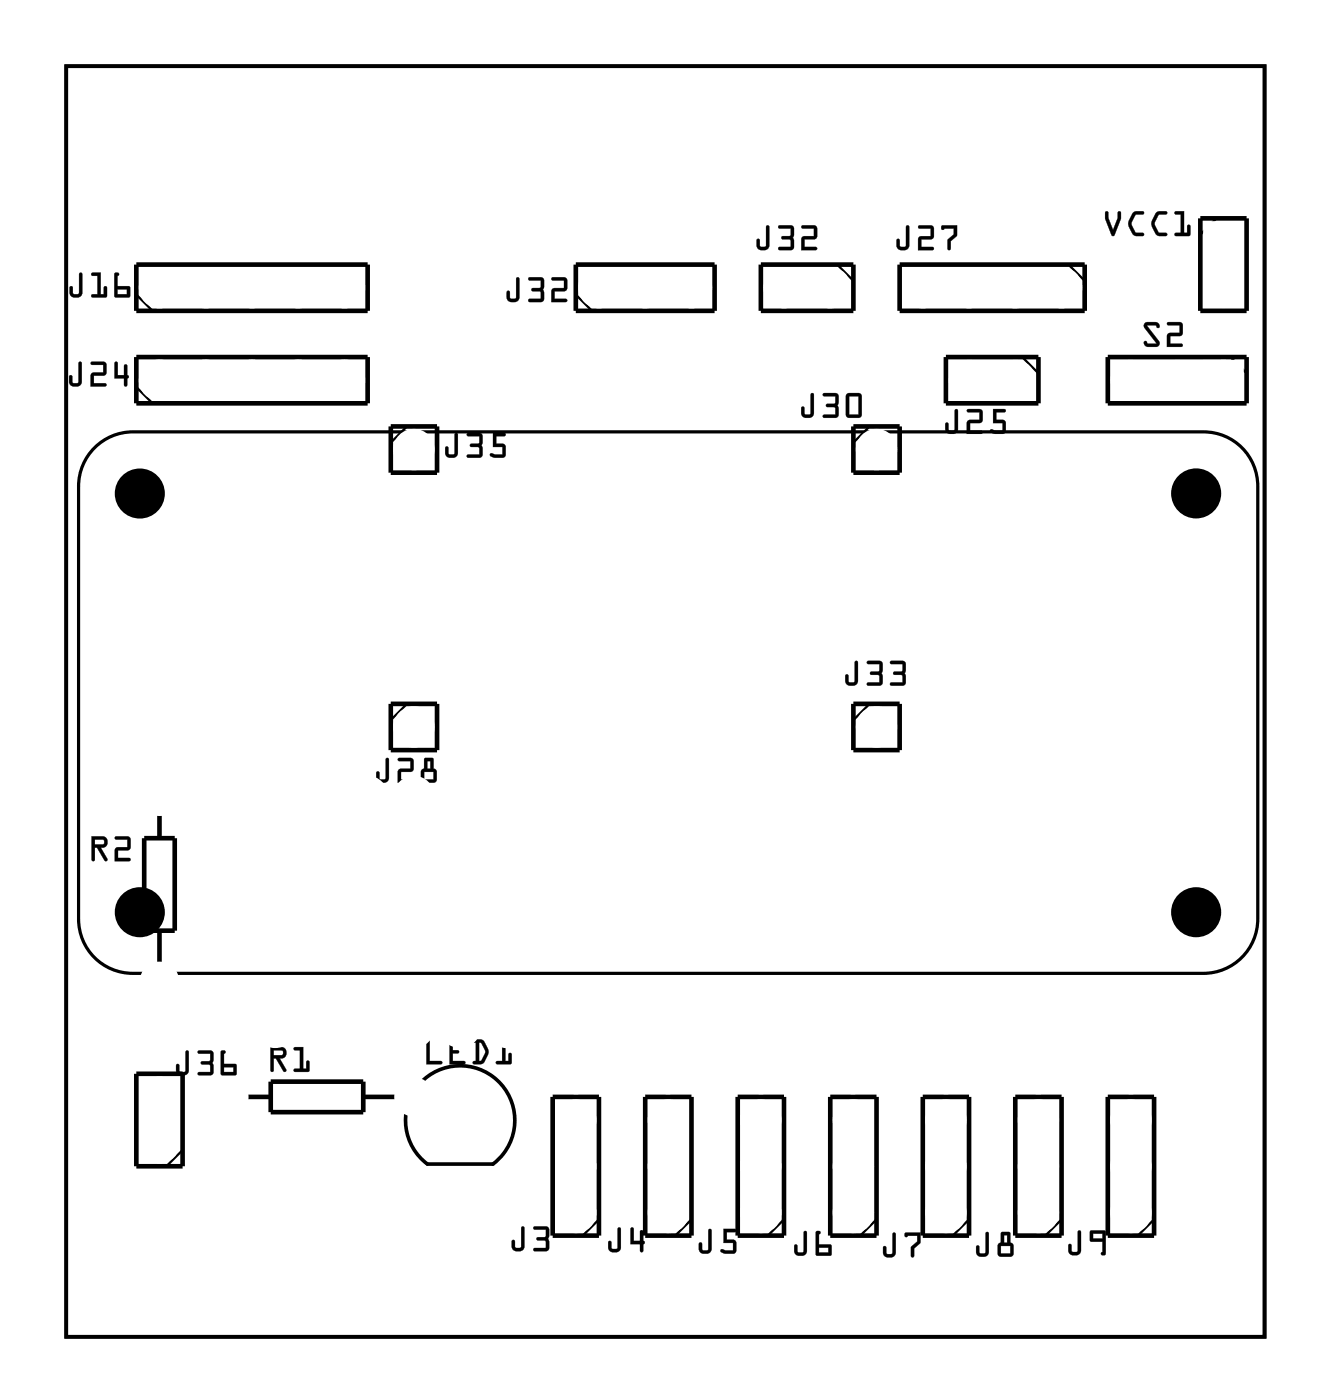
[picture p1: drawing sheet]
<svg xmlns="http://www.w3.org/2000/svg" width="73mm" height="77mm" viewBox="0 0 73 77" stroke-linecap="round" stroke-linejoin="round" font-family="sans-serif">
<path d="M3.6 3.6h65.8v69.8h-65.8zM23.5 63.9a3 3 0 0 1-.4-4.4 3 3 0 0 1 4.4 0 3 3 0 0 1-.4 4.4h-3.6" fill="none" stroke="#000" stroke-width=".2"/>
<g fill="#000">
<path d="M3.6 3.6h65.8v69.8h-65.8zM3.6 3.6v69.8h65.8v-69.8z"/>
<path d="M4.4 15l.1 .1v1a.37 .37 0 0 1-.3 .3 .37 .37 0 0 1-.4-.3v-.3a.1 .1 0 0 1 .1-.1 .1 .1 0 0 1 .1 .1v.3h.3zM4.4 15l-.1 1.1h-.3l-.1-.4-.1 .1v.3a.35 .35 0 0 0 .4 .2 .35 .35 0 0 0 .3-.2v-1zM5 15h.5v1.2h.2v-.4a.1 .1 0 0 1 .1-.1 .1 .1 0 0 1 .1 .1v.5h-.8a.1 .1 0 0 1-.1 0 .1 .1 0 0 1 .1-.1h.3v-1h-.3zM5 15l.1 .1h.3v1.1h-.3l-.1 .1h.8v-.6l-.1 .1v.4h-.2v-1.2zM6.3 15h.2a.09 .09 0 0 1 0 .1 .09 .09 0 0 1 0 .1v.5l.6 .1v.5h-.8zM6.3 15v1.3h.8v-.5l-.7-.1v-.6h.1zM6.5 15.9v.3h.5v-.3zM6.4 15.9h.6v.3h-.6z"/>
<path d="M4.4 15l.1 .1v1a.36 .36 0 0 1-.3 .2 .36 .36 0 0 1-.4-.2v-.3l.1-.1 .1 .1v.3h.3zM5 15h.5v1.2h.2v-.4l.1-.1v.6h-.8l.1-.1h.3v-1l-.3-.1zM6.3 15h.2v.2v.5l.6 .1v.5h-.8zM6.5 15.9v.3h.5v-.3z"/>
<path d="M28.4 15.3h.1v1a.37 .37 0 0 1-.3 .3 .37 .37 0 0 1-.4-.3v-.2a.1 .1 0 0 1 .1-.1 .1 .1 0 0 1 .1 .1v.3h.3zM28.4 15.3l-.1 1.1h-.3l-.1-.4h-.1v.3a.35 .35 0 0 0 .4 .3 .35 .35 0 0 0 .3-.3v-1zM29 15.3l.7-.1 .2 .2-.1 .5 .1 .6-.2 .1h-.6a.1 .1 0 0 1-.1-.1 .1 .1 0 0 1 .1-.1h.6v-.4h-.4a.1 .1 0 0 1-.1-.1 .1 .1 0 0 1 .1-.1h.4v-.4h-.6zM29 15.3l.1 .1h.6v.4h-.5v.1v.1h.5v.4h-.6l-.1 .1 .8 .1 .1-.2-.1-.5 .1-.6-.2-.1zM30.3 15.3l.7-.1 .1 .1v.7h-.7v.4h.7a.1 .1 0 0 1 .1 .1 .1 .1 0 0 1-.1 .1h-.8v-.7l.7-.1v-.4h-.7zM30.3 15.3v.1h.7v.4l-.7 .1v.7h.8v-.2h-.7v-.4l.7-.1v-.6l-.1-.1z"/>
<path d="M28.4 15.3h.1v1a.36 .36 0 0 1-.3 .3 .36 .36 0 0 1-.4-.3v-.3h.1h.1v.4h.3zM29 15.3l.7-.1 .2 .1-.1 .6 .1 .5-.1 .2-.8-.1 .1-.1h.6v-.4h-.5v-.1v-.1h.5v-.4h-.6zM30.3 15.3l.7-.1 .1 .1v.6l-.7 .1v.4h.7v.2h-.8v-.7l.7-.1v-.4h-.7z"/>
<path d="M42.1 12.4l.1 .1v1a.37 .37 0 0 1-.3 .3 .37 .37 0 0 1-.4-.3v-.3a.1 .1 0 0 1 .1-.1 .1 .1 0 0 1 .1 .1l.1 .3h.2zM42.1 12.4v1.1h-.4l-.1-.4v.1v.3a.35 .35 0 0 0 .3 .2 .35 .35 0 0 0 .3-.2v-1zM42.7 12.4h.7l.2 .2-.1 .5 .1 .5-.2 .1h-.6a.1 .1 0 0 1-.1 0 .1 .1 0 0 1 .1-.1h.6v-.4h-.4a.1 .1 0 0 1-.1-.1 .1 .1 0 0 1 .1-.1l.4-.1v-.3h-.6zM42.8 12.4v.1h.6v.5h-.4l-.1 .1h.1l.4 .1v.4h-.6l-.1 .1h.8l.1-.1-.1-.5 .1-.6-.2-.1zM44 12.4h.7l.2 .1-.1 .6h-.6v.5h.6a.1 .1 0 0 1 .1 .1 .1 .1 0 0 1-.1 0h-.8v-.7h.7v-.4h-.7zM44 12.4l.1 .1h.6v.5h-.6l-.1 .7h.8v-.1h-.6v-.5h.6v-.6l-.1-.1z"/>
<path d="M42.1 12.4l.1 .1v1a.36 .36 0 0 1-.3 .3 .36 .36 0 0 1-.4-.3v-.3l.1-.1 .1 .1v.3h.4zM42.8 12.4h.6l.2 .1-.1 .6 .1 .5-.1 .1h-.8l.1-.1h.6v-.4l-.4-.1h-.1l.1-.1 .4-.1v-.3l-.6-.1zM44 12.4h.7l.2 .1-.1 .6h-.6v.5h.6v.1h-.8v-.7h.7v-.4l-.7-.1z"/>
<path d="M49.8 12.4l.1 .1v1a.37 .37 0 0 1-.3 .3 .37 .37 0 0 1-.4-.3v-.3a.1 .1 0 0 1 .1-.1 .1 .1 0 0 1 .1 .1v.3h.3zM49.8 12.4l-.1 1.1h-.3l-.1-.4-.1 .1v.3a.35 .35 0 0 0 .4 .2 .35 .35 0 0 0 .3-.2v-1zM50.4 12.4h.7l.2 .1-.1 .6h-.6v.5h.6a.1 .1 0 0 1 .1 .1 .1 .1 0 0 1-.1 .1h-.8l.1-.8h.6v-.4h-.6zM50.4 12.4l.1 .1h.6v.5h-.6l-.1 .7h.8v-.1h-.6v-.5h.6l.1-.6-.2-.1zM51.7 12.4h.9l-.1 .6-.3 .2v.5a.1 .1 0 0 1-.1 .1 .1 .1 0 0 1-.1-.1v-.5l.4-.3v-.3h-.5h-.2zM51.7 12.4v.2l.7-.1v.4l-.4 .3v.5h.1l.1-.5 .3-.3v-.5z"/>
<path d="M49.8 12.4l.1 .1v1a.36 .36 0 0 1-.3 .3 .36 .36 0 0 1-.4-.3v-.3l.1-.1 .1 .1v.3h.3zM50.4 12.4h.7l.2 .1-.1 .6h-.6v.5h.6v.1h-.8l.1-.7h.6v-.4l-.6-.1zM51.7 12.4h.8v.5l-.3 .3-.1 .5h-.1v-.5l.4-.3v-.3h-.7z"/>
<path d="M60.7 11.6l.2 .1v.3l.2 .6 .3-.6v-.3a.1 .1 0 0 1 .1-.1 .1 .1 0 0 1 .1 .1v.3l-.5 1-.4-1zM60.7 11.6v.4l.3 .9h.2l.3-.9v-.3h-.1v.3l-.3 .7-.3-.7v-.3zM62.2 11.7l.5-.1a.1 .1 0 0 1 .1 .1 .1 .1 0 0 1-.1 .1h-.3l-.3 .5 .3 .5h.3a.1 .1 0 0 1 .1 .1 .1 .1 0 0 1-.1 .1l-.4-.1-.3-.4-.1-.3zM62.2 11.7l-.2 .4a.83 .83 0 0 0 .3 .8l.4 .1 .1-.1v-.1h-.4l-.3-.4v-.2l.3-.4h.4v-.1v-.1h-.4zM63.5 11.7l.5-.1a.1 .1 0 0 1 .1 .1 .1 .1 0 0 1-.1 .1h-.4l-.2 .5 .2 .5h.4a.1 .1 0 0 1 .1 .1 .1 .1 0 0 1-.1 .1l-.5-.1-.2-.4-.1-.3zM63.5 11.7l-.2 .4a.83 .83 0 0 0 .3 .8l.4 .1 .1-.1-.1-.1h-.4l-.2-.4v-.2l.2-.4h.4l.1-.1-.1-.1h-.3zM64.5 11.6h.5v1.2h.2v-.4a.1 .1 0 0 1 .1-.1 .1 .1 0 0 1 .1 .1l-.1 .5-.7 .1a.1 .1 0 0 1-.1-.1 .1 .1 0 0 1 .1-.1h.2v-1h-.3zM64.5 11.6v.2h.3v1h-.3v.1l.8 .1v-.6h-.1v.4h-.2v-1.2z"/>
<path d="M60.7 11.6l.1 .1 .1 .3 .2 .6 .3-.6v-.3h.1v.3l-.3 1-.2-.1-.3-.9zM62.2 11.7l.2-.1 .4 .1v.1h-.4l-.3 .5 .3 .5h.4v.1l-.1 .1a.6 .6 0 0 1-.7-.6v-.3zM63.5 11.7l.2-.1 .4 .1-.1 .1h-.4l-.2 .5 .2 .5h.4l.1 .1-.1 .1a.6 .6 0 0 1-.8-.6l.1-.3zM64.5 11.6h.5v1.2h.2v-.4h.1v.6l-.8-.1v-.1h.3v-1h-.3z"/>
<path d="M62.9 17.7h.6l.2 .2a.13 .13 0 0 1-.2 .1 .13 .13 0 0 1-.1-.1h-.4l.6 .8a.21 .21 0 0 1 .1 .2 .21 .21 0 0 1-.2 .2l-.6-.1-.1-.2a.13 .13 0 0 1 .1-.1 .13 .13 0 0 1 .1 .2h.5l-.7-.9zM62.9 17.8l-.1 .2 .7 .9h-.5l-.1-.2-.1 .2 .2 .1h.5l.2-.2-.7-.9h.4l.2 .1v-.2l-.2-.1zM64.1 17.7h.7l.1 .1v.6l-.7 .1v.4h.7a.1 .1 0 0 1 .1 .1 .1 .1 0 0 1-.1 .1h-.8v-.8h.7v-.4h-.7zM64.1 17.7v.2h.7v.4h-.7v.8l.8-.1v-.1h-.7v-.4l.7-.1v-.6l-.1-.1z"/>
<path d="M62.9 17.8l.5-.1 .3 .1-.1 .2-.1-.1h-.5l.7 .9-.2 .2-.5 .1-.2-.2 .1-.2 .1 .2h.5l-.7-.9zM64.1 17.7h.7l.1 .1v.6l-.7 .1v.4h.7v.1l-.8 .1v-.8h.7v-.4h-.7z"/>
<path d="M4.3 19.9l.2 .1v1a.37 .37 0 0 1-.4 .2 .37 .37 0 0 1-.3-.2v-.3a.1 .1 0 0 1 .1-.1 .1 .1 0 0 1 .1 .1v.3h.3zM4.3 19.9v1.1h-.3l-.1-.4-.1 .1v.3a.35 .35 0 0 0 .3 .2 .35 .35 0 0 0 .4-.2v-1zM5 19.9h.7l.1 .1v.6h-.6v.5l.6-.1a.1 .1 0 0 1 .1 .1 .1 .1 0 0 1-.1 .1h-.8v-.7h.7v-.5h-.7zM5 19.9v.1h.7v.5h-.7v.7h.8v-.1h-.7v-.5h.7v-.6l-.1-.1zM6.3 19.9h.2v.7h.3v-.5a.1 .1 0 0 1 .1-.1 .1 .1 0 0 1 .1 .1v.5a.09 .09 0 0 1 .1 .1 .09 .09 0 0 1-.1 .1v.3a.1 .1 0 0 1-.1 .1 .1 .1 0 0 1-.1-.1v-.3h-.5zM6.3 19.9v.9h.5v.4h.1l.1-.4 .1-.1-.1-.1v-.5h-.2v.5h-.3v-.7z"/>
<path d="M4.3 19.9l.2 .1v1a.36 .36 0 0 1-.4 .2 .36 .36 0 0 1-.3-.2v-.3l.1-.1 .1 .1v.3h.3zM5 19.9h.7l.1 .1v.6h-.6v.5h.6v.1h-.8v-.7h.7v-.5h-.7zM6.3 19.9h.2v.7h.3v-.5h.2v.5l.1 .1-.1 .1-.1 .4h-.1v-.4h-.5z"/>
<path d="M25 23.8l.1 .1v1a.37 .37 0 0 1-.3 .3 .37 .37 0 0 1-.4-.3v-.3a.1 .1 0 0 1 .1-.1 .1 .1 0 0 1 .1 .1l.1 .3h.2zM25 23.8v1.1l-.4 .1-.1-.5v.1v.3a.35 .35 0 0 0 .3 .2 .35 .35 0 0 0 .3-.2v-1zM25.6 23.8h.7l.2 .2-.1 .5 .1 .5-.2 .2h-.6a.1 .1 0 0 1-.1-.1 .1 .1 0 0 1 .1-.1h.6v-.4h-.4a.1 .1 0 0 1-.1-.1 .1 .1 0 0 1 .1-.1l.4-.1v-.3h-.6zM25.7 23.8v.1l.6 .1v.4h-.4l-.1 .1h.1l.4 .1v.4h-.6l-.1 .1h.8l.1-.1-.1-.5 .1-.6-.2-.1zM27.1 23.8h.6a.1 .1 0 0 1 .1 .1 .1 .1 0 0 1-.1 .1h-.5v.4h.5l.1 .6-.2 .2-.7-.1a.1 .1 0 0 1 0-.2 .1 .1 0 0 1 .1 0l.6 .1v-.4h-.5zM27.1 23.8v.8l.5-.1v.5l-.6-.1-.1 .1 .3 .1h.5l.1-.1-.1-.5v-.1h-.5v-.4l.5-.1 .1-.1z"/>
<path d="M25 23.8l.1 .1v1a.36 .36 0 0 1-.3 .3 .36 .36 0 0 1-.4-.3v-.3l.1-.1 .1 .1v.3h.4zM25.7 23.8h.6l.2 .1-.1 .6 .1 .5-.1 .1h-.8l.1-.1h.6v-.4l-.4-.1h-.1l.1-.1 .4-.1v-.3h-.6zM27.1 23.8h.6l.1 .1-.1 .1h-.5v.4h.5l.1 .1v.5l-.2 .1h-.4a.15 .15 0 0 1-.2 0 .15 .15 0 0 1 0-.2l.6 .1v-.4h-.5z"/>
<path d="M44.5 21.6l.2 .1v1a.37 .37 0 0 1-.4 .3 .37 .37 0 0 1-.3-.3v-.3a.1 .1 0 0 1 .1-.1 .1 .1 0 0 1 .1 .1v.3h.3zM44.5 21.6v1.1l-.3 .1-.1-.5-.1 .1v.3a.35 .35 0 0 0 .3 .3 .35 .35 0 0 0 .4-.3v-1zM45.2 21.6h.7l.2 .2-.1 .5v.5l-.1 .2h-.6a.1 .1 0 0 1-.1-.1 .1 .1 0 0 1 .1-.1h.6l-.1-.4h-.4a.1 .1 0 0 1-.1-.1 .1 .1 0 0 1 .1-.1h.4l.1-.4h-.7zM45.2 21.6v.2h.7l-.1 .4h-.4v.1l.4 .1 .1 .4h-.6l-.1 .1h.7l.1-.1v-.5v-.6l-.1-.1zM46.5 21.6h.6l.2 .1v1.1l-.1 .1-.6 .1-.2-.2zM46.5 21.7v1.1l.1 .1h.6l.1-.1v-1.1l-.2-.1zM46.6 21.8v1h.5v-1zM46.6 21.8h.5v1h-.5z"/>
<path d="M44.5 21.6l.2 .1v1a.36 .36 0 0 1-.4 .3 .36 .36 0 0 1-.3-.3v-.3l.1-.1 .1 .1v.4l.3-.1zM45.2 21.6h.7l.1 .1v.6v.5l-.1 .1h-.7l.1-.1h.6l-.1-.4h-.4l-.1-.1 .1-.1h.4l.1-.4h-.7zM46.5 21.6h.6l.2 .1v1.1l-.1 .1-.6 .1-.1-.2zM46.6 21.8v1h.5v-1z"/>
<path d="M46.9 36.3l.2 .1v1a.37 .37 0 0 1-.3 .3 .37 .37 0 0 1-.4-.3v-.3a.1 .1 0 0 1 .1-.1 .1 .1 0 0 1 .1 .1v.4h.3zM47 36.3l-.1 1.1-.3 .1-.1-.4h-.1v.3a.35 .35 0 0 0 .4 .3 .35 .35 0 0 0 .3-.3v-1zM47.6 36.3h.7l.2 .2-.1 .5 .1 .6-.2 .1h-.6a.1 .1 0 0 1-.1-.1 .1 .1 0 0 1 .1-.1h.6v-.4h-.4a.1 .1 0 0 1-.1-.1 .1 .1 0 0 1 .1-.1h.4v-.4h-.7zM47.6 36.3l.1 .2h.6v.4h-.5v.1v.1h.5v.4h-.6l-.1 .1h.7l.2-.1-.1-.5v-.6l-.1-.1zM48.9 36.3h.7l.1 .2v.5v.6l-.1 .1h-.6a.1 .1 0 0 1-.1-.1 .1 .1 0 0 1 .1-.1h.6l-.1-.4h-.4a.1 .1 0 0 1-.1-.1 .1 .1 0 0 1 .1-.1h.4l.1-.4h-.7zM48.9 36.3v.2h.7l-.1 .4h-.4l-.1 .1 .1 .1h.4l.1 .4h-.6l-.1 .1h.7l.1-.1v-.5v-.6l-.1-.1z"/>
<path d="M47 36.3l.1 .1v1a.36 .36 0 0 1-.3 .3 .36 .36 0 0 1-.4-.3v-.3l.1-.1 .1 .1v.4l.3-.1zM47.6 36.3h.7l.1 .1v.6l.1 .5-.1 .2-.8-.1 .1-.1h.6v-.4h-.5v-.1v-.1h.5v-.4h-.7zM48.9 36.3h.7l.1 .1v.6v.5l-.1 .2-.7-.1 .1-.1h.6l-.1-.4h-.4l-.1-.1 .1-.1h.4l.1-.4h-.7z"/>
<path d="M52.4 22.5l.2 .1v1a.37 .37 0 0 1-.4 .3 .37 .37 0 0 1-.3-.3v-.3a.1 .1 0 0 1 .1-.1 .1 .1 0 0 1 .1 .1v.3h.3zM52.5 22.5l-.1 1.1h-.3l-.1-.4-.1 .1v.3a.35 .35 0 0 0 .3 .2 .35 .35 0 0 0 .4-.2v-1zM53.1 22.5h.7l.1 .1v.6h-.6v.5l.6-.1a.1 .1 0 0 1 .1 .1 .1 .1 0 0 1-.1 .1h-.8v-.7h.7v-.5h-.7zM53.1 22.5v.1h.7v.5h-.7v.7h.8v-.1h-.6v-.5h.6v-.6l-.1-.1zM54.5 22.5h.6a.1 .1 0 0 1 .1 .1 .1 .1 0 0 1-.1 .1l-.4-.1v.5h.5v.6l-.2 .1h-.6a.1 .1 0 0 1 0-.2 .1 .1 0 0 1 .1 0l.5 .1v-.5h-.5zM54.5 22.5v.7h.6v.5l-.7-.1v.1l.2 .1h.5l.1-.1v-.5l-.1-.1h-.4v-.5h.5v-.1z"/>
<path d="M52.4 22.5l.2 .1v1a.36 .36 0 0 1-.4 .2 .36 .36 0 0 1-.3-.2v-.3l.1-.1 .1 .1v.3h.3zM53.1 22.5h.7l.1 .1v.6h-.6v.5h.6v.1h-.8v-.7h.7v-.5h-.7zM54.5 22.5h.6l.1 .1h-.1h-.4v.5h.4l.1 .1v.5l-.2 .1h-.3a.15 .15 0 0 1-.3 0 .15 .15 0 0 1 .1-.2l.5 .1v-.5h-.5z"/>
<path d="M5 45.9h.6a.32 .32 0 0 1 .3 .4 .32 .32 0 0 1-.4 .3l.4 .6a.1 .1 0 0 1 0 .1 .1 .1 0 0 1-.2 0l-.4-.7h-.1v.6a.1 .1 0 0 1-.1 .1 .1 .1 0 0 1-.1-.1zM5 45.9l.1 1.4 .1-.1v-.6h.1l.4 .7 .2-.1-.4-.6a.31 .31 0 0 0 .4-.3 .31 .31 0 0 0-.3-.3zM5.2 46.1v.3l.5-.1v-.2zM5.2 46.1h.5v.2l-.5 .1zM6.3 46l.7-.1 .2 .2-.1 .6h-.6v.4h.6a.1 .1 0 0 1 .1 .1 .1 .1 0 0 1-.1 .1h-.8v-.7l.7-.1v-.4h-.6zM6.3 46l.1 .1h.6v.4l-.6 .1-.1 .7h.8v-.2h-.6v-.4h.6v-.6l-.1-.1z"/>
<path d="M5 45.9h.6a.31 .31 0 0 1 .3 .4 .31 .31 0 0 1-.4 .3l.4 .7h-.1l-.5-.7h-.1v.6l-.1 .1zM5.2 46.1v.3l.5-.1v-.2zM6.3 46l.7-.1 .2 .2-.1 .6h-.6v.4h.6v.2h-.8l.1-.7 .6-.1v-.4h-.6z"/>
<path d="M10.2 57.7l.2 .1v1a.37 .37 0 0 1-.4 .3 .37 .37 0 0 1-.3-.3v-.3a.1 .1 0 0 1 .1-.1 .1 .1 0 0 1 .1 .1v.4h.3zM10.2 57.7v1.1l-.3 .1-.1-.4h-.1v.3a.35 .35 0 0 0 .3 .3 .35 .35 0 0 0 .4-.3v-1zM10.9 57.7h.6l.2 .2v.5v.6l-.2 .1h-.6a.1 .1 0 0 1-.1-.1 .1 .1 0 0 1 .1-.1h.6v-.4h-.4a.1 .1 0 0 1-.1-.1 .1 .1 0 0 1 .1-.1h.4v-.4h-.6zM10.9 57.7v.2h.7l-.1 .4h-.4l-.1 .1 .1 .1h.4l.1 .4h-.7v.1h.7l.1-.1-.1-.5 .1-.6-.2-.1zM12.1 57.7h.2a.09 .09 0 0 1 .1 .1 .09 .09 0 0 1-.1 .1v.5l.7 .1-.1 .6-.8-.1zM12.2 57.7l-.1 1.3 .8 .1 .1-.6h-.7v-.6l.1-.1zM12.3 58.6v.3h.5v-.3zM12.3 58.6h.5v.3h-.5z"/>
<path d="M10.2 57.7l.2 .1v1a.36 .36 0 0 1-.4 .3 .36 .36 0 0 1-.3-.3v-.3l.1-.1v.1l.1 .4 .3-.1zM10.9 57.7h.6l.2 .1v.6v.5l-.1 .2-.7-.1v-.1h.6v-.4h-.4l-.1-.1 .1-.1h.4v-.4h-.6zM12.1 57.7l.3 .1-.1 .1v.5l.7 .1-.1 .6-.8-.1zM12.3 58.6v.3h.5v-.3z"/>
<path d="M14.8 57.5h.7a.32 .32 0 0 1 .2 .4 .32 .32 0 0 1-.3 .2l.3 .6a.1 .1 0 0 1 0 .2 .11 .11 0 0 1-.2-.1l-.4-.7h-.1v.7a.1 .1 0 0 1-.1 .1 .1 .1 0 0 1-.1-.1zM14.9 57.5v1.4l.1-.1v-.7h.2l.4 .7h.1l-.4-.7a.31 .31 0 0 0 .4-.2 .31 .31 0 0 0-.2-.4zM15 57.7v.3l.5-.1v-.2zM15 57.7h.5v.2l-.5 .1zM16.1 57.5h.6l-.1 1.2h.2v-.3a.1 .1 0 0 1 .1-.1 .1 .1 0 0 1 .1 .1v.5h-.8a.1 .1 0 0 1-.1-.1 .1 .1 0 0 1 .1-.1h.3v-1h-.3zM16.2 57.6v.1h.3v1h-.3l-.1 .1 .8 .1v-.6h-.1v.4h-.2v-1.2z"/>
<path d="M14.9 57.5h.6a.31 .31 0 0 1 .2 .4 .31 .31 0 0 1-.3 .2l.3 .7-.1 .1-.5-.8h-.1v.7l-.1 .1zM15 57.7v.3l.5-.1v-.2zM16.1 57.5h.5v1.2h.2v-.4h.1v.6l-.8-.1 .1-.1h.3v-1h-.3z"/>
<path d="M21.2 41.7h.2v1a.37 .37 0 0 1-.4 .3 .37 .37 0 0 1-.4-.3v-.2a.1 .1 0 0 1 .1-.1 .1 .1 0 0 1 .1 .1l.1 .3h.2zM21.2 41.7v1.1h-.3l-.2-.4v.3a.35 .35 0 0 0 .3 .3 .35 .35 0 0 0 .3-.3v-1zM21.9 41.7l.6-.1 .2 .1v.7h-.7v.4h.6a.1 .1 0 0 1 .1 .1 .1 .1 0 0 1-.1 .1h-.8l.1-.7 .6-.1v-.4h-.6zM21.9 41.7v.1h.6v.4l-.6 .1-.1 .7h.9v-.2h-.7v-.4l.7-.1v-.6l-.2-.1zM23.3 41.7h.5v.5l.2 .2v.4l-.1 .2h-.6l-.2-.1v-.5l.2-.2zM23.3 41.7v.5l-.2 .2v.5l.2 .1h.6l.1-.2v-.4l-.2-.2v-.5zM23.3 42.4v.4h.5v-.4zM23.3 42.4h.5v.4h-.5zM23.5 41.8v.4h.1v-.4zM23.5 41.8h.1v.4h-.1z"/>
<path d="M21.2 41.7h.2v1a.36 .36 0 0 1-.4 .3 .36 .36 0 0 1-.3-.3v-.3h.1l.1 .4h.3zM21.9 41.7l.6-.1 .2 .1v.7h-.7v.4h.7v.2h-.9l.1-.7 .6-.1v-.4h-.6zM23.3 41.7h.5v.5l.2 .2v.4l-.1 .2h-.6l-.2-.1v-.5l.2-.2zM23.3 42.4v.4h.5v-.4zM23.5 41.8v.4h.1v-.4z"/>
<path d="M23.4 57.1l.2 .1v1.1h.6a.1 .1 0 0 1 .1 .1 .1 .1 0 0 1-.1 .1h-.8zM23.4 57.1v1.4l.8-.1v-.1h-.6v-1.1zM24.7 57.1h.8a.1 .1 0 0 1 .1 .1 .1 .1 0 0 1-.1 .1h-.6v.4h.2a.1 .1 0 0 1 .1 .1 .1 .1 0 0 1-.1 .1h-.2v.4h.6a.1 .1 0 0 1 .1 .1 .1 .1 0 0 1-.1 .1h-.8zM24.7 57.1v1.4l.8-.1v-.1h-.6v-.4h.2l.1-.1-.1-.1h-.2v-.4h.6v-.1zM26 57.1h.5l.3 .7-.2 .6-.6 .1a.1 .1 0 0 1-.1-.1 .1 .1 0 0 1 .1-.1h.1v-1h-.1zM26 57.1v.1l.1 .1v1h-.1v.1h.4l.4-.4v-.4l-.3-.5zM26.3 57.3v1l.1-.1 .2-.4-.2-.5zM26.3 57.3h.2l.2 .5-.3 .5h-.1zM27.2 57.1h.6l-.1 1.2h.2v-.4a.1 .1 0 0 1 .1-.1 .1 .1 0 0 1 .1 .1v.5l-.8 .1a.1 .1 0 0 1-.1-.1 .1 .1 0 0 1 .1-.1h.3v-1h-.3zM27.3 57.1v.2h.3v1h-.3l-.1 .1h.8v-.5h-.1v.4h-.2v-1.2z"/>
<path d="M23.4 57.1l.2 .1v1.1h.6v.2h-.8zM24.7 57.1l.8 .1v.1h-.6v.4h.3v.1v.1h-.3v.4h.6v.2h-.8zM26 57.1h.5a.8 .8 0 0 1 .1 1.2l-.2 .2-.4-.1v-.1h.1v-1l-.1-.1zM26.3 57.3v1h.1l.2-.5-.2-.5zM27.2 57.1h.5v1.2h.2v-.4l.1-.1v.7l-.8-.1 .1-.1h.3v-1h-.3z"/>
<path d="M28.6 67.4l.2 .1v1a.37 .37 0 0 1-.4 .3 .37 .37 0 0 1-.3-.3v-.3a.1 .1 0 0 1 .1-.1 .1 .1 0 0 1 .1 .1v.3h.3zM28.6 67.4v1.1h-.3l-.1-.4-.1 .1v.3a.35 .35 0 0 0 .3 .2 .35 .35 0 0 0 .4-.2v-1zM29.3 67.4h.7l.2 .1-.1 .6v.5l-.1 .1h-.6a.1 .1 0 0 1-.1-.1 .1 .1 0 0 1 .1-.1l.6 .1-.1-.4-.4-.1a.1 .1 0 0 1-.1 0 .1 .1 0 0 1 .1-.1l.4-.1 .1-.4h-.7zM29.3 67.4v.1h.7v.4l-.5 .1v.1l.5 .1v.4h-.6l-.1 .1h.7l.1-.1v-.5v-.6l-.1-.1z"/>
<path d="M28.6 67.4l.2 .1v1a.36 .36 0 0 1-.4 .2 .36 .36 0 0 1-.3-.2v-.3l.1-.1 .1 .1v.3h.3zM29.3 67.4h.7l.1 .1v.6l.1 .5-.2 .1h-.7l.1-.1h.6l-.1-.4-.4-.1v-.1l.4-.1 .1-.4h-.7z"/>
<path d="M33.9 67.4l.2 .1v1a.37 .37 0 0 1-.4 .3 .37 .37 0 0 1-.3-.3v-.2a.1 .1 0 0 1 .1-.1 .1 .1 0 0 1 .1 .1v.3h.3zM33.9 67.5v1.1h-.3l-.1-.4h-.1v.3a.35 .35 0 0 0 .3 .3 .35 .35 0 0 0 .4-.3v-1zM34.6 67.4l.2 .1v.7h.3v-.5a.1 .1 0 0 1 .1-.1 .1 .1 0 0 1 .1 .1v.5a.09 .09 0 0 1 .1 .1 .09 .09 0 0 1-.1 0v.4a.1 .1 0 0 1-.1 .1 .1 .1 0 0 1-.1-.1v-.4l-.5 .1zM34.7 67.5l-.1 .8h.5l.1 .4 .1 .1v-.5h.1l-.1-.1v-.6h-.1l-.1 .6h-.3v-.7z"/>
<path d="M33.9 67.5h.2v1a.36 .36 0 0 1-.4 .3 .36 .36 0 0 1-.3-.3v-.3h.1h.1v.4h.3zM34.6 67.5h.2v.7h.3v-.6h.2v.6l.1 .1h-.1v.5l-.2-.1v-.4h-.5z"/>
<path d="M38.9 67.5l.2 .1v1a.37 .37 0 0 1-.4 .3 .37 .37 0 0 1-.3-.3v-.3a.1 .1 0 0 1 .1-.1 .1 .1 0 0 1 .1 .1v.4h.3zM38.9 67.5v1.1l-.3 .1-.1-.4h-.1v.3a.35 .35 0 0 0 .3 .3 .35 .35 0 0 0 .4-.3v-1zM39.7 67.5h.6a.1 .1 0 0 1 .1 .1 .1 .1 0 0 1-.1 .1h-.4v.4h.5v.7l-.2 .1-.6-.1a.1 .1 0 0 1 0-.1 .1 .1 0 0 1 .1-.1l.5 .1v-.4h-.5zM39.7 67.5v.8h.6v.4l-.7-.1v.2l.2 .1 .5-.1 .1-.1v-.5l-.1-.1h-.4v-.4h.5v-.1z"/>
<path d="M38.9 67.5l.2 .1v1a.36 .36 0 0 1-.4 .3 .36 .36 0 0 1-.3-.3v-.3l.1-.1v.1l.1 .4 .3-.1zM39.7 67.5h.6l.1 .1-.1 .1h-.4v.4h.4l.1 .1v.6l-.2 .1h-.3a.16 .16 0 0 1-.3-.1 .15 .15 0 0 1 .1-.2l.5 .1v-.4h-.5z"/>
<path d="M44.1 67.6l.2 .1v1a.37 .37 0 0 1-.3 .3 .37 .37 0 0 1-.4-.3v-.3a.1 .1 0 0 1 .1 0 .1 .1 0 0 1 .1 0v.4h.3zM44.2 67.7l-.1 1.1h-.3l-.1-.4h-.1v.3a.35 .35 0 0 0 .4 .3 .35 .35 0 0 0 .3-.3v-1zM44.8 67.6h.2a.09 .09 0 0 1 .1 .1 .09 .09 0 0 1-.1 .1v.6h.7l-.1 .6-.8-.1zM44.8 67.7v1.2l.8 .1v-.6h-.6v-.6v-.1zM45 68.5v.3h.5v-.3zM45 68.5h.5v.3h-.5z"/>
<path d="M44.2 67.6l.1 .1v1a.36 .36 0 0 1-.3 .3 .36 .36 0 0 1-.4-.3v-.3h.1h.1v.4h.3zM44.8 67.6l.2 .1v.1v.6h.7l-.1 .6-.8-.1zM45 68.5v.3h.5v-.3z"/>
<path d="M49 67.7l.2 .1v1a.37 .37 0 0 1-.4 .3 .37 .37 0 0 1-.3-.3v-.3a.1 .1 0 0 1 .1-.1 .1 .1 0 0 1 .1 .1v.4h.3zM49 67.7v1.1l-.3 .1-.1-.4h-.1v.3a.35 .35 0 0 0 .3 .3 .35 .35 0 0 0 .4-.3v-1zM49.7 67.7h.8v.6l-.3 .3v.4a.1 .1 0 0 1-.1 .1 .1 .1 0 0 1-.1-.1v-.5l.4-.3v-.3h-.6l-.1 .1zM49.7 67.7v.2h.7v.3l-.4 .3v.5l.1 .1 .1-.5 .3-.3v-.6z"/>
<path d="M49 67.7l.2 .1v1a.36 .36 0 0 1-.4 .3 .36 .36 0 0 1-.3-.3v-.3l.1-.1 .1 .1v.4l.3-.1zM49.7 67.7h.8v.6l-.3 .3-.1 .5-.1-.1v-.5l.4-.3v-.3l-.7 .1z"/>
<path d="M54.1 67.7l.2 .1v1a.37 .37 0 0 1-.4 .3 .37 .37 0 0 1-.3-.3v-.3a.1 .1 0 0 1 .1-.1 .1 .1 0 0 1 .1 .1v.3h.3zM54.1 67.7v1.1h-.3l-.1-.4-.1 .1v.3a.35 .35 0 0 0 .3 .2 .35 .35 0 0 0 .4-.2v-1zM55 67.7h.5v.6l.2 .1v.5l-.2 .1h-.5l-.2-.1v-.5l.2-.1zM55 67.7v.6l-.2 .1v.5l.2 .1h.5l.1-.1v-.5l-.1-.1v-.6zM55 68.4v.5h.5v-.5zM54.9 68.4h.6v.5h-.6zM55.1 67.9v.4h.2v-.4zM55.1 67.8h.2v.5h-.2z"/>
<path d="M54.1 67.7l.2 .1v1a.36 .36 0 0 1-.4 .2 .36 .36 0 0 1-.3-.2v-.3l.1-.1 .1 .1v.3h.3zM55 67.7h.5v.6l.1 .1v.5l-.1 .1h-.5l-.2-.1v-.5l.2-.1zM55 68.4v.5h.5v-.5zM55.1 67.9v.4h.2v-.4z"/>
<path d="M59.2 67.6l.2 .1v1a.37 .37 0 0 1-.4 .3 .37 .37 0 0 1-.4-.3v-.3a.1 .1 0 0 1 .1-.1 .1 .1 0 0 1 .1 .1l.1 .3h.2zM59.2 67.6v1.1l-.3 .1-.2-.5v.1v.3a.35 .35 0 0 0 .3 .3 .35 .35 0 0 0 .3-.3v-1zM59.9 67.6h.8v1.3l-.2 .1a.09 .09 0 0 1-.1-.1 .09 .09 0 0 1 .1-.1v-.6h-.7zM59.9 67.6v.6h.6v.6v.1h.2v-1.3zM60 67.8v.2h.5v-.2zM60 67.8h.5v.2h-.5z"/>
<path d="M59.2 67.6l.2 .1v1a.36 .36 0 0 1-.4 .3 .36 .36 0 0 1-.3-.3v-.3v-.1l.1 .1 .1 .4 .3-.1zM59.9 67.6h.8v1.3h-.3l.1-.1v-.6h-.7zM60 67.8v.2h.5v-.2z"/>
</g>
<path d="M5.4 24.4l.6-.4 .6-.2 .7-.1h58.8a2.97 2.97 0 0 1 3 3v23.8a2.99 2.99 0 0 1-3 3h-58.8a2.97 2.97 0 0 1-3-3v-23.8a2.99 2.99 0 0 1 1.1-2.3z" fill="none" stroke="#000" stroke-width=".18"/>
<g fill="#000">
<circle cx="7.7" cy="27.1" r="1.37"/>
<circle cx="65.7" cy="27.1" r="1.38"/>
<circle cx="7.7" cy="50.1" r="1.38"/>
<circle cx="65.7" cy="50.1" r="1.38"/>
</g>
<g fill="none" stroke="#000" stroke-width=".25">
<path d="M7.5 19.6h12.7v2.6h-12.7zM7.5 14.5h12.7v2.6h-12.7zM31.6 14.5h7.6v2.6h-7.6zM41.8 14.5h5.1v2.6h-5.1zM49.4 14.5h10.2v2.6h-10.2zM51.9 19.6h5.1v2.6h-5.1zM60.8 19.6h7.6v2.6h-7.6zM65.9 12h2.5v5.1h-2.5zM21.5 23.4h2.5v2.6h-2.5zM21.5 38.7h2.5v2.5h-2.5zM46.9 23.4h2.5v2.6h-2.5zM46.9 38.7h2.5v2.5h-2.5z"/>
<path d="M7.5 59h2.5v5.1h-2.5zM7.9 46h1.7v5.1h-1.7zM8.8 44.7v1.3M8.8 51.1v1.9M14.9 59.4h5v1.7h-5zM13.5 60.3h1.4M19.9 60.3h1.9M30.3 60.3h2.6v7.6h-2.6zM35.4 60.3h2.6v7.6h-2.6zM40.5 60.3h2.5v7.6h-2.5zM45.6 60.3h2.5v7.6h-2.5zM50.7 60.3h2.5v7.6h-2.5z"/>
<path d="M55.7 60.3h2.6v7.6h-2.6zM60.8 60.3h2.6v7.6h-2.6z"/>
</g>
<g fill="none" stroke="#000" stroke-width=".13">
<path d="M7.5 16.2l.9 .9M31.6 16.2l.9 .9M46 14.5l.9 .9M56.1 19.6l.9 .9M58.7 14.5l.9 .9M66.8 12l-.9 .9M67.6 19.6l.8 .9M7.5 21.3l.9 .9M22.3 38.7l-.8 .9M22.3 23.4l-.8 .9M47.7 23.4l-.8 .9M47.7 38.7l-.8 .9"/>
<path d="M10 63.2l-.9 .9M32.9 67l-.9 .9M38 67l-.9 .9M43 67l-.8 .9M48.1 67l-.9 .9M53.2 67l-.9 .9M58.3 67l-.9 .9M63.4 67l-.9 .9"/>
</g>
<circle cx="7.5" cy="70.4" r="1.3" fill="#fff"/>
<circle cx="7.5" cy="70.4" r="1.3" fill="none" stroke="#fff" stroke-width=".25"/>
<circle cx="7.5" cy="6.9" r="1.3" fill="#fff"/>
<circle cx="7.5" cy="6.9" r="1.3" fill="none" stroke="#fff" stroke-width=".25"/>
<circle cx="65.9" cy="70.4" r="1.3" fill="#fff"/>
<circle cx="65.9" cy="70.4" r="1.3" fill="none" stroke="#fff" stroke-width=".25"/>
<circle cx="65.9" cy="6.9" r="1.3" fill="#fff"/>
<circle cx="65.9" cy="6.9" r="1.3" fill="none" stroke="#fff" stroke-width=".25"/>
<circle cx="60.8" cy="48.8" r=".74" fill="#fff"/>
<circle cx="60.8" cy="48.8" r=".74" fill="none" stroke="#fff" stroke-width=".75" stroke-linecap="butt"/>
<circle cx="58.3" cy="48.8" r=".74" fill="#fff"/>
<circle cx="58.3" cy="48.8" r=".74" fill="none" stroke="#fff" stroke-width=".75" stroke-linecap="butt"/>
<circle cx="55.7" cy="48.8" r=".74" fill="#fff"/>
<circle cx="55.7" cy="48.8" r=".74" fill="none" stroke="#fff" stroke-width=".75" stroke-linecap="butt"/>
<circle cx="53.2" cy="48.8" r=".74" fill="#fff"/>
<circle cx="53.2" cy="48.8" r=".74" fill="none" stroke="#fff" stroke-width=".75" stroke-linecap="butt"/>
<circle cx="50.7" cy="48.8" r=".74" fill="#fff"/>
<circle cx="50.7" cy="48.8" r=".74" fill="none" stroke="#fff" stroke-width=".75" stroke-linecap="butt"/>
<circle cx="48.1" cy="48.8" r=".74" fill="#fff"/>
<circle cx="48.1" cy="48.8" r=".74" fill="none" stroke="#fff" stroke-width=".75" stroke-linecap="butt"/>
<circle cx="45.6" cy="48.8" r=".74" fill="#fff"/>
<circle cx="45.6" cy="48.8" r=".74" fill="none" stroke="#fff" stroke-width=".75" stroke-linecap="butt"/>
<circle cx="43" cy="48.8" r=".74" fill="#fff"/>
<circle cx="43" cy="48.8" r=".74" fill="none" stroke="#fff" stroke-width=".75" stroke-linecap="butt"/>
<circle cx="40.5" cy="48.8" r=".74" fill="#fff"/>
<circle cx="40.5" cy="48.8" r=".74" fill="none" stroke="#fff" stroke-width=".75" stroke-linecap="butt"/>
<circle cx="38" cy="48.8" r=".74" fill="#fff"/>
<circle cx="38" cy="48.8" r=".74" fill="none" stroke="#fff" stroke-width=".75" stroke-linecap="butt"/>
<circle cx="35.4" cy="48.8" r=".74" fill="#fff"/>
<circle cx="35.4" cy="48.8" r=".74" fill="none" stroke="#fff" stroke-width=".75" stroke-linecap="butt"/>
<circle cx="32.9" cy="48.8" r=".74" fill="#fff"/>
<circle cx="32.9" cy="48.8" r=".74" fill="none" stroke="#fff" stroke-width=".75" stroke-linecap="butt"/>
<circle cx="30.3" cy="48.8" r=".74" fill="#fff"/>
<circle cx="30.3" cy="48.8" r=".74" fill="none" stroke="#fff" stroke-width=".75" stroke-linecap="butt"/>
<circle cx="27.8" cy="48.8" r=".74" fill="#fff"/>
<circle cx="27.8" cy="48.8" r=".74" fill="none" stroke="#fff" stroke-width=".75" stroke-linecap="butt"/>
<circle cx="25.3" cy="48.8" r=".74" fill="#fff"/>
<circle cx="25.3" cy="48.8" r=".74" fill="none" stroke="#fff" stroke-width=".75" stroke-linecap="butt"/>
<circle cx="22.7" cy="48.8" r=".74" fill="#fff"/>
<circle cx="22.7" cy="48.8" r=".74" fill="none" stroke="#fff" stroke-width=".75" stroke-linecap="butt"/>
<circle cx="20.2" cy="48.8" r=".74" fill="#fff"/>
<circle cx="20.2" cy="48.8" r=".74" fill="none" stroke="#fff" stroke-width=".75" stroke-linecap="butt"/>
<circle cx="17.6" cy="48.8" r=".74" fill="#fff"/>
<circle cx="17.6" cy="48.8" r=".74" fill="none" stroke="#fff" stroke-width=".75" stroke-linecap="butt"/>
<circle cx="15.1" cy="48.8" r=".74" fill="#fff"/>
<circle cx="15.1" cy="48.8" r=".74" fill="none" stroke="#fff" stroke-width=".75" stroke-linecap="butt"/>
<circle cx="12.6" cy="48.8" r=".74" fill="#fff"/>
<circle cx="12.6" cy="48.8" r=".74" fill="none" stroke="#fff" stroke-width=".75" stroke-linecap="butt"/>
<circle cx="12.6" cy="51.4" r=".74" fill="#fff"/>
<circle cx="12.6" cy="51.4" r=".74" fill="none" stroke="#fff" stroke-width=".75" stroke-linecap="butt"/>
<circle cx="15.1" cy="51.4" r=".74" fill="#fff"/>
<circle cx="15.1" cy="51.4" r=".74" fill="none" stroke="#fff" stroke-width=".75" stroke-linecap="butt"/>
<circle cx="17.6" cy="51.4" r=".74" fill="#fff"/>
<circle cx="17.6" cy="51.4" r=".74" fill="none" stroke="#fff" stroke-width=".75" stroke-linecap="butt"/>
<circle cx="20.2" cy="51.4" r=".74" fill="#fff"/>
<circle cx="20.2" cy="51.4" r=".74" fill="none" stroke="#fff" stroke-width=".75" stroke-linecap="butt"/>
<circle cx="22.7" cy="51.4" r=".74" fill="#fff"/>
<circle cx="22.7" cy="51.4" r=".74" fill="none" stroke="#fff" stroke-width=".75" stroke-linecap="butt"/>
<circle cx="25.3" cy="51.4" r=".74" fill="#fff"/>
<circle cx="25.3" cy="51.4" r=".74" fill="none" stroke="#fff" stroke-width=".75" stroke-linecap="butt"/>
<circle cx="27.8" cy="51.4" r=".74" fill="#fff"/>
<circle cx="27.8" cy="51.4" r=".74" fill="none" stroke="#fff" stroke-width=".75" stroke-linecap="butt"/>
<circle cx="30.3" cy="51.4" r=".74" fill="#fff"/>
<circle cx="30.3" cy="51.4" r=".74" fill="none" stroke="#fff" stroke-width=".75" stroke-linecap="butt"/>
<circle cx="32.9" cy="51.4" r=".74" fill="#fff"/>
<circle cx="32.9" cy="51.4" r=".74" fill="none" stroke="#fff" stroke-width=".75" stroke-linecap="butt"/>
<circle cx="35.4" cy="51.4" r=".74" fill="#fff"/>
<circle cx="35.4" cy="51.4" r=".74" fill="none" stroke="#fff" stroke-width=".75" stroke-linecap="butt"/>
<circle cx="38" cy="51.4" r=".74" fill="#fff"/>
<circle cx="38" cy="51.4" r=".74" fill="none" stroke="#fff" stroke-width=".75" stroke-linecap="butt"/>
<circle cx="40.5" cy="51.4" r=".74" fill="#fff"/>
<circle cx="40.5" cy="51.4" r=".74" fill="none" stroke="#fff" stroke-width=".75" stroke-linecap="butt"/>
<circle cx="43" cy="51.4" r=".74" fill="#fff"/>
<circle cx="43" cy="51.4" r=".74" fill="none" stroke="#fff" stroke-width=".75" stroke-linecap="butt"/>
<circle cx="45.6" cy="51.4" r=".74" fill="#fff"/>
<circle cx="45.6" cy="51.4" r=".74" fill="none" stroke="#fff" stroke-width=".75" stroke-linecap="butt"/>
<circle cx="48.1" cy="51.4" r=".74" fill="#fff"/>
<circle cx="48.1" cy="51.4" r=".74" fill="none" stroke="#fff" stroke-width=".75" stroke-linecap="butt"/>
<circle cx="50.7" cy="51.4" r=".74" fill="#fff"/>
<circle cx="50.7" cy="51.4" r=".74" fill="none" stroke="#fff" stroke-width=".75" stroke-linecap="butt"/>
<circle cx="53.2" cy="51.4" r=".74" fill="#fff"/>
<circle cx="53.2" cy="51.4" r=".74" fill="none" stroke="#fff" stroke-width=".75" stroke-linecap="butt"/>
<circle cx="55.7" cy="51.4" r=".74" fill="#fff"/>
<circle cx="55.7" cy="51.4" r=".74" fill="none" stroke="#fff" stroke-width=".75" stroke-linecap="butt"/>
<circle cx="58.3" cy="51.4" r=".74" fill="#fff"/>
<circle cx="58.3" cy="51.4" r=".74" fill="none" stroke="#fff" stroke-width=".75" stroke-linecap="butt"/>
<circle cx="60.8" cy="51.4" r=".74" fill="#fff"/>
<circle cx="60.8" cy="51.4" r=".74" fill="none" stroke="#fff" stroke-width=".75" stroke-linecap="butt"/>
<circle cx="43" cy="56.4" r=".75" fill="#fff"/>
<circle cx="43" cy="56.4" r=".75" fill="none" stroke="#fff" stroke-width=".75" stroke-linecap="butt"/>
<circle cx="40.5" cy="43.7" r=".75" fill="#fff"/>
<circle cx="40.5" cy="43.7" r=".75" fill="none" stroke="#fff" stroke-width=".75" stroke-linecap="butt"/>
<circle cx="45.6" cy="43.7" r=".75" fill="#fff"/>
<circle cx="45.6" cy="43.7" r=".75" fill="none" stroke="#fff" stroke-width=".75" stroke-linecap="butt"/>
<circle cx="48.1" cy="43.7" r=".75" fill="#fff"/>
<circle cx="48.1" cy="43.7" r=".75" fill="none" stroke="#fff" stroke-width=".75" stroke-linecap="butt"/>
<circle cx="60.8" cy="43.7" r=".75" fill="#fff"/>
<circle cx="60.8" cy="43.7" r=".75" fill="none" stroke="#fff" stroke-width=".75" stroke-linecap="butt"/>
<circle cx="58.3" cy="43.7" r=".75" fill="#fff"/>
<circle cx="58.3" cy="43.7" r=".75" fill="none" stroke="#fff" stroke-width=".75" stroke-linecap="butt"/>
<circle cx="55.7" cy="43.7" r=".75" fill="#fff"/>
<circle cx="55.7" cy="43.7" r=".75" fill="none" stroke="#fff" stroke-width=".75" stroke-linecap="butt"/>
<circle cx="53.2" cy="43.7" r=".75" fill="#fff"/>
<circle cx="53.2" cy="43.7" r=".75" fill="none" stroke="#fff" stroke-width=".75" stroke-linecap="butt"/>
<circle cx="58.3" cy="56.4" r=".75" fill="#fff"/>
<circle cx="58.3" cy="56.4" r=".75" fill="none" stroke="#fff" stroke-width=".75" stroke-linecap="butt"/>
<circle cx="55.7" cy="56.4" r=".75" fill="#fff"/>
<circle cx="55.7" cy="56.4" r=".75" fill="none" stroke="#fff" stroke-width=".75" stroke-linecap="butt"/>
<circle cx="50.7" cy="43.7" r=".75" fill="#fff"/>
<circle cx="50.7" cy="43.7" r=".75" fill="none" stroke="#fff" stroke-width=".75" stroke-linecap="butt"/>
<circle cx="50.7" cy="56.4" r=".75" fill="#fff"/>
<circle cx="50.7" cy="56.4" r=".75" fill="none" stroke="#fff" stroke-width=".75" stroke-linecap="butt"/>
<circle cx="53.2" cy="56.4" r=".75" fill="#fff"/>
<circle cx="53.2" cy="56.4" r=".75" fill="none" stroke="#fff" stroke-width=".75" stroke-linecap="butt"/>
<circle cx="55.7" cy="20.9" r=".74" fill="#fff"/>
<circle cx="55.7" cy="20.9" r=".74" fill="none" stroke="#fff" stroke-width=".76" stroke-linecap="butt"/>
<circle cx="53.2" cy="20.9" r=".74" fill="#fff"/>
<circle cx="53.2" cy="20.9" r=".74" fill="none" stroke="#fff" stroke-width=".76" stroke-linecap="butt"/>
<circle cx="8.8" cy="62.8" r=".74" fill="#fff"/>
<circle cx="8.8" cy="62.8" r=".74" fill="none" stroke="#fff" stroke-width=".76" stroke-linecap="butt"/>
<circle cx="8.8" cy="60.3" r=".74" fill="#fff"/>
<circle cx="8.8" cy="60.3" r=".74" fill="none" stroke="#fff" stroke-width=".76" stroke-linecap="butt"/>
<circle cx="62.1" cy="66.6" r=".75" fill="#fff"/>
<circle cx="62.1" cy="66.6" r=".75" fill="none" stroke="#fff" stroke-width=".76" stroke-linecap="butt"/>
<circle cx="62.1" cy="64.1" r=".75" fill="#fff"/>
<circle cx="62.1" cy="64.1" r=".75" fill="none" stroke="#fff" stroke-width=".76" stroke-linecap="butt"/>
<circle cx="62.1" cy="61.5" r=".75" fill="#fff"/>
<circle cx="62.1" cy="61.5" r=".75" fill="none" stroke="#fff" stroke-width=".76" stroke-linecap="butt"/>
<circle cx="57" cy="66.6" r=".75" fill="#fff"/>
<circle cx="57" cy="66.6" r=".75" fill="none" stroke="#fff" stroke-width=".76" stroke-linecap="butt"/>
<circle cx="57" cy="64.1" r=".75" fill="#fff"/>
<circle cx="57" cy="64.1" r=".75" fill="none" stroke="#fff" stroke-width=".76" stroke-linecap="butt"/>
<circle cx="57" cy="61.5" r=".75" fill="#fff"/>
<circle cx="57" cy="61.5" r=".75" fill="none" stroke="#fff" stroke-width=".76" stroke-linecap="butt"/>
<circle cx="51.9" cy="66.6" r=".75" fill="#fff"/>
<circle cx="51.9" cy="66.6" r=".75" fill="none" stroke="#fff" stroke-width=".76" stroke-linecap="butt"/>
<circle cx="51.9" cy="64.1" r=".75" fill="#fff"/>
<circle cx="51.9" cy="64.1" r=".75" fill="none" stroke="#fff" stroke-width=".76" stroke-linecap="butt"/>
<circle cx="51.9" cy="61.5" r=".75" fill="#fff"/>
<circle cx="51.9" cy="61.5" r=".75" fill="none" stroke="#fff" stroke-width=".76" stroke-linecap="butt"/>
<circle cx="46.9" cy="66.6" r=".75" fill="#fff"/>
<circle cx="46.9" cy="66.6" r=".75" fill="none" stroke="#fff" stroke-width=".76" stroke-linecap="butt"/>
<circle cx="46.9" cy="64.1" r=".75" fill="#fff"/>
<circle cx="46.9" cy="64.1" r=".75" fill="none" stroke="#fff" stroke-width=".76" stroke-linecap="butt"/>
<circle cx="46.9" cy="61.5" r=".75" fill="#fff"/>
<circle cx="46.9" cy="61.5" r=".75" fill="none" stroke="#fff" stroke-width=".76" stroke-linecap="butt"/>
<circle cx="41.8" cy="66.6" r=".75" fill="#fff"/>
<circle cx="41.8" cy="66.6" r=".75" fill="none" stroke="#fff" stroke-width=".76" stroke-linecap="butt"/>
<circle cx="41.8" cy="64.1" r=".75" fill="#fff"/>
<circle cx="41.8" cy="64.1" r=".75" fill="none" stroke="#fff" stroke-width=".76" stroke-linecap="butt"/>
<circle cx="41.8" cy="61.5" r=".75" fill="#fff"/>
<circle cx="41.8" cy="61.5" r=".75" fill="none" stroke="#fff" stroke-width=".76" stroke-linecap="butt"/>
<circle cx="36.7" cy="66.6" r=".75" fill="#fff"/>
<circle cx="36.7" cy="66.6" r=".75" fill="none" stroke="#fff" stroke-width=".76" stroke-linecap="butt"/>
<circle cx="36.7" cy="64.1" r=".75" fill="#fff"/>
<circle cx="36.7" cy="64.1" r=".75" fill="none" stroke="#fff" stroke-width=".76" stroke-linecap="butt"/>
<circle cx="36.7" cy="61.5" r=".75" fill="#fff"/>
<circle cx="36.7" cy="61.5" r=".75" fill="none" stroke="#fff" stroke-width=".76" stroke-linecap="butt"/>
<circle cx="31.6" cy="66.6" r=".75" fill="#fff"/>
<circle cx="31.6" cy="66.6" r=".75" fill="none" stroke="#fff" stroke-width=".76" stroke-linecap="butt"/>
<circle cx="31.6" cy="64.1" r=".75" fill="#fff"/>
<circle cx="31.6" cy="64.1" r=".75" fill="none" stroke="#fff" stroke-width=".76" stroke-linecap="butt"/>
<circle cx="31.6" cy="61.5" r=".75" fill="#fff"/>
<circle cx="31.6" cy="61.5" r=".75" fill="none" stroke="#fff" stroke-width=".76" stroke-linecap="butt"/>
<circle cx="45.6" cy="15.8" r=".75" fill="#fff"/>
<circle cx="45.6" cy="15.8" r=".75" fill="none" stroke="#fff" stroke-width=".76" stroke-linecap="butt"/>
<circle cx="43" cy="15.8" r=".75" fill="#fff"/>
<circle cx="43" cy="15.8" r=".75" fill="none" stroke="#fff" stroke-width=".76" stroke-linecap="butt"/>
<circle cx="58.3" cy="15.8" r=".75" fill="#fff"/>
<circle cx="58.3" cy="15.8" r=".75" fill="none" stroke="#fff" stroke-width=".76" stroke-linecap="butt"/>
<circle cx="55.7" cy="15.8" r=".75" fill="#fff"/>
<circle cx="55.7" cy="15.8" r=".75" fill="none" stroke="#fff" stroke-width=".76" stroke-linecap="butt"/>
<circle cx="53.2" cy="15.8" r=".75" fill="#fff"/>
<circle cx="53.2" cy="15.8" r=".75" fill="none" stroke="#fff" stroke-width=".76" stroke-linecap="butt"/>
<circle cx="50.7" cy="15.8" r=".75" fill="#fff"/>
<circle cx="50.7" cy="15.8" r=".75" fill="none" stroke="#fff" stroke-width=".76" stroke-linecap="butt"/>
<circle cx="22.7" cy="39.9" r=".75" fill="#fff"/>
<circle cx="22.7" cy="39.9" r=".75" fill="none" stroke="#fff" stroke-width=".76" stroke-linecap="butt"/>
<circle cx="22.7" cy="24.7" r=".75" fill="#fff"/>
<circle cx="22.7" cy="24.7" r=".75" fill="none" stroke="#fff" stroke-width=".76" stroke-linecap="butt"/>
<circle cx="48.1" cy="24.7" r=".75" fill="#fff"/>
<circle cx="48.1" cy="24.7" r=".75" fill="none" stroke="#fff" stroke-width=".76" stroke-linecap="butt"/>
<circle cx="48.1" cy="39.9" r=".75" fill="#fff"/>
<circle cx="48.1" cy="39.9" r=".75" fill="none" stroke="#fff" stroke-width=".76" stroke-linecap="butt"/>
<circle cx="8.8" cy="20.9" r=".75" fill="#fff"/>
<circle cx="8.8" cy="20.9" r=".75" fill="none" stroke="#fff" stroke-width=".76" stroke-linecap="butt"/>
<circle cx="11.3" cy="20.9" r=".75" fill="#fff"/>
<circle cx="11.3" cy="20.9" r=".75" fill="none" stroke="#fff" stroke-width=".76" stroke-linecap="butt"/>
<circle cx="13.8" cy="20.9" r=".75" fill="#fff"/>
<circle cx="13.8" cy="20.9" r=".75" fill="none" stroke="#fff" stroke-width=".76" stroke-linecap="butt"/>
<circle cx="16.4" cy="20.9" r=".75" fill="#fff"/>
<circle cx="16.4" cy="20.9" r=".75" fill="none" stroke="#fff" stroke-width=".76" stroke-linecap="butt"/>
<circle cx="18.9" cy="20.9" r=".75" fill="#fff"/>
<circle cx="18.9" cy="20.9" r=".75" fill="none" stroke="#fff" stroke-width=".76" stroke-linecap="butt"/>
<circle cx="8.8" cy="15.8" r=".75" fill="#fff"/>
<circle cx="8.8" cy="15.8" r=".75" fill="none" stroke="#fff" stroke-width=".76" stroke-linecap="butt"/>
<circle cx="11.3" cy="15.8" r=".75" fill="#fff"/>
<circle cx="11.3" cy="15.8" r=".75" fill="none" stroke="#fff" stroke-width=".76" stroke-linecap="butt"/>
<circle cx="13.8" cy="15.8" r=".75" fill="#fff"/>
<circle cx="13.8" cy="15.8" r=".75" fill="none" stroke="#fff" stroke-width=".76" stroke-linecap="butt"/>
<circle cx="16.4" cy="15.8" r=".75" fill="#fff"/>
<circle cx="16.4" cy="15.8" r=".75" fill="none" stroke="#fff" stroke-width=".76" stroke-linecap="butt"/>
<circle cx="18.9" cy="15.8" r=".75" fill="#fff"/>
<circle cx="18.9" cy="15.8" r=".75" fill="none" stroke="#fff" stroke-width=".76" stroke-linecap="butt"/>
<circle cx="25.3" cy="60.3" r=".6" fill="#fff"/>
<circle cx="25.3" cy="60.3" r=".6" fill="none" stroke="#fff" stroke-width=".65" stroke-linecap="butt"/>
<path d="M24.7 59.7h1.2v1.2h-1.2z" fill="#fff"/>
<path d="M24.7 59.7h1.2v1.2h-1.2z" fill="none" stroke="#fff" stroke-width=".65" stroke-linecap="butt"/>
<circle cx="25.3" cy="62.8" r=".6" fill="#fff"/>
<circle cx="25.3" cy="62.8" r=".6" fill="none" stroke="#fff" stroke-width=".65" stroke-linecap="butt"/>
<circle cx="8.8" cy="53.9" r=".7" fill="#fff"/>
<circle cx="8.8" cy="53.9" r=".7" fill="none" stroke="#fff" stroke-width=".76" stroke-linecap="butt"/>
<circle cx="8.8" cy="43.7" r=".7" fill="#fff"/>
<circle cx="8.8" cy="43.7" r=".7" fill="none" stroke="#fff" stroke-width=".76" stroke-linecap="butt"/>
<circle cx="22.7" cy="60.3" r=".7" fill="#fff"/>
<circle cx="22.7" cy="60.3" r=".7" fill="none" stroke="#fff" stroke-width=".76" stroke-linecap="butt"/>
<circle cx="12.6" cy="60.3" r=".7" fill="#fff"/>
<circle cx="12.6" cy="60.3" r=".7" fill="none" stroke="#fff" stroke-width=".76" stroke-linecap="butt"/>
<path d="M66.4 20.1h1.5v1.5h-1.5z" fill="#fff"/>
<path d="M66.4 20.1h1.5v1.5h-1.5z" fill="none" stroke="#fff" stroke-width=".76" stroke-linecap="butt"/>
<circle cx="67.2" cy="20.9" r=".74" fill="#fff"/>
<circle cx="67.2" cy="20.9" r=".74" fill="none" stroke="#fff" stroke-width=".76" stroke-linecap="butt"/>
<circle cx="64.6" cy="20.9" r=".74" fill="#fff"/>
<circle cx="64.6" cy="20.9" r=".74" fill="none" stroke="#fff" stroke-width=".76" stroke-linecap="butt"/>
<circle cx="62.1" cy="20.9" r=".74" fill="#fff"/>
<circle cx="62.1" cy="20.9" r=".74" fill="none" stroke="#fff" stroke-width=".76" stroke-linecap="butt"/>
<circle cx="43" cy="43.7" r=".75" fill="#fff"/>
<circle cx="43" cy="43.7" r=".75" fill="none" stroke="#fff" stroke-width=".75" stroke-linecap="butt"/>
<circle cx="32.9" cy="15.8" r=".75" fill="#fff"/>
<circle cx="32.9" cy="15.8" r=".75" fill="none" stroke="#fff" stroke-width=".76" stroke-linecap="butt"/>
<circle cx="35.4" cy="15.8" r=".75" fill="#fff"/>
<circle cx="35.4" cy="15.8" r=".75" fill="none" stroke="#fff" stroke-width=".76" stroke-linecap="butt"/>
<circle cx="38" cy="15.8" r=".75" fill="#fff"/>
<circle cx="38" cy="15.8" r=".75" fill="none" stroke="#fff" stroke-width=".76" stroke-linecap="butt"/>
<circle cx="25.3" cy="66.6" r=".75" fill="#fff"/>
<circle cx="25.3" cy="66.6" r=".75" fill="none" stroke="#fff" stroke-width=".75" stroke-linecap="butt"/>
<circle cx="20.2" cy="62.8" r=".75" fill="#fff"/>
<circle cx="20.2" cy="62.8" r=".75" fill="none" stroke="#fff" stroke-width=".75" stroke-linecap="butt"/>
<circle cx="67.2" cy="64.1" r=".75" fill="#fff"/>
<circle cx="67.2" cy="64.1" r=".75" fill="none" stroke="#fff" stroke-width=".75" stroke-linecap="butt"/>
<circle cx="62.1" cy="59" r=".75" fill="#fff"/>
<circle cx="62.1" cy="59" r=".75" fill="none" stroke="#fff" stroke-width=".75" stroke-linecap="butt"/>
<circle cx="57" cy="59" r=".75" fill="#fff"/>
<circle cx="57" cy="59" r=".75" fill="none" stroke="#fff" stroke-width=".75" stroke-linecap="butt"/>
<circle cx="51.9" cy="59" r=".75" fill="#fff"/>
<circle cx="51.9" cy="59" r=".75" fill="none" stroke="#fff" stroke-width=".75" stroke-linecap="butt"/>
<circle cx="46.9" cy="59" r=".75" fill="#fff"/>
<circle cx="46.9" cy="59" r=".75" fill="none" stroke="#fff" stroke-width=".75" stroke-linecap="butt"/>
<circle cx="41.8" cy="59" r=".75" fill="#fff"/>
<circle cx="41.8" cy="59" r=".75" fill="none" stroke="#fff" stroke-width=".75" stroke-linecap="butt"/>
<circle cx="36.7" cy="59" r=".75" fill="#fff"/>
<circle cx="36.7" cy="59" r=".75" fill="none" stroke="#fff" stroke-width=".75" stroke-linecap="butt"/>
<circle cx="31.6" cy="59" r=".75" fill="#fff"/>
<circle cx="31.6" cy="59" r=".75" fill="none" stroke="#fff" stroke-width=".75" stroke-linecap="butt"/>
<circle cx="48.1" cy="56.4" r=".75" fill="#fff"/>
<circle cx="48.1" cy="56.4" r=".75" fill="none" stroke="#fff" stroke-width=".75" stroke-linecap="butt"/>
<circle cx="45.6" cy="56.4" r=".75" fill="#fff"/>
<circle cx="45.6" cy="56.4" r=".75" fill="none" stroke="#fff" stroke-width=".75" stroke-linecap="butt"/>
<circle cx="40.5" cy="56.4" r=".75" fill="#fff"/>
<circle cx="40.5" cy="56.4" r=".75" fill="none" stroke="#fff" stroke-width=".75" stroke-linecap="butt"/>
<circle cx="12.6" cy="56.4" r=".75" fill="#fff"/>
<circle cx="12.6" cy="56.4" r=".75" fill="none" stroke="#fff" stroke-width=".75" stroke-linecap="butt"/>
<circle cx="20.2" cy="43.7" r=".75" fill="#fff"/>
<circle cx="20.2" cy="43.7" r=".75" fill="none" stroke="#fff" stroke-width=".75" stroke-linecap="butt"/>
<circle cx="15.1" cy="56.4" r=".75" fill="#fff"/>
<circle cx="15.1" cy="56.4" r=".75" fill="none" stroke="#fff" stroke-width=".75" stroke-linecap="butt"/>
<circle cx="12.6" cy="43.7" r=".75" fill="#fff"/>
<circle cx="12.6" cy="43.7" r=".75" fill="none" stroke="#fff" stroke-width=".75" stroke-linecap="butt"/>
<circle cx="15.1" cy="43.7" r=".75" fill="#fff"/>
<circle cx="15.1" cy="43.7" r=".75" fill="none" stroke="#fff" stroke-width=".75" stroke-linecap="butt"/>
<circle cx="22.7" cy="56.4" r=".75" fill="#fff"/>
<circle cx="22.7" cy="56.4" r=".75" fill="none" stroke="#fff" stroke-width=".75" stroke-linecap="butt"/>
<circle cx="38" cy="43.7" r=".75" fill="#fff"/>
<circle cx="38" cy="43.7" r=".75" fill="none" stroke="#fff" stroke-width=".75" stroke-linecap="butt"/>
<circle cx="17.6" cy="43.7" r=".75" fill="#fff"/>
<circle cx="17.6" cy="43.7" r=".75" fill="none" stroke="#fff" stroke-width=".75" stroke-linecap="butt"/>
<circle cx="27.8" cy="43.7" r=".75" fill="#fff"/>
<circle cx="27.8" cy="43.7" r=".75" fill="none" stroke="#fff" stroke-width=".75" stroke-linecap="butt"/>
<circle cx="22.7" cy="43.7" r=".75" fill="#fff"/>
<circle cx="22.7" cy="43.7" r=".75" fill="none" stroke="#fff" stroke-width=".75" stroke-linecap="butt"/>
<circle cx="25.3" cy="43.7" r=".75" fill="#fff"/>
<circle cx="25.3" cy="43.7" r=".75" fill="none" stroke="#fff" stroke-width=".75" stroke-linecap="butt"/>
<circle cx="17.6" cy="56.4" r=".75" fill="#fff"/>
<circle cx="17.6" cy="56.4" r=".75" fill="none" stroke="#fff" stroke-width=".75" stroke-linecap="butt"/>
<circle cx="38" cy="56.4" r=".75" fill="#fff"/>
<circle cx="38" cy="56.4" r=".75" fill="none" stroke="#fff" stroke-width=".75" stroke-linecap="butt"/>
<circle cx="35.4" cy="56.4" r=".75" fill="#fff"/>
<circle cx="35.4" cy="56.4" r=".75" fill="none" stroke="#fff" stroke-width=".75" stroke-linecap="butt"/>
<circle cx="32.9" cy="56.4" r=".75" fill="#fff"/>
<circle cx="32.9" cy="56.4" r=".75" fill="none" stroke="#fff" stroke-width=".75" stroke-linecap="butt"/>
<circle cx="30.3" cy="43.7" r=".75" fill="#fff"/>
<circle cx="30.3" cy="43.7" r=".75" fill="none" stroke="#fff" stroke-width=".75" stroke-linecap="butt"/>
<circle cx="30.3" cy="56.4" r=".75" fill="#fff"/>
<circle cx="30.3" cy="56.4" r=".75" fill="none" stroke="#fff" stroke-width=".75" stroke-linecap="butt"/>
<circle cx="27.8" cy="56.4" r=".75" fill="#fff"/>
<circle cx="27.8" cy="56.4" r=".75" fill="none" stroke="#fff" stroke-width=".75" stroke-linecap="butt"/>
<circle cx="20.2" cy="56.4" r=".75" fill="#fff"/>
<circle cx="20.2" cy="56.4" r=".75" fill="none" stroke="#fff" stroke-width=".75" stroke-linecap="butt"/>
<circle cx="35.4" cy="43.7" r=".75" fill="#fff"/>
<circle cx="35.4" cy="43.7" r=".75" fill="none" stroke="#fff" stroke-width=".75" stroke-linecap="butt"/>
<circle cx="32.9" cy="43.7" r=".75" fill="#fff"/>
<circle cx="32.9" cy="43.7" r=".75" fill="none" stroke="#fff" stroke-width=".75" stroke-linecap="butt"/>
<circle cx="25.3" cy="56.4" r=".75" fill="#fff"/>
<circle cx="25.3" cy="56.4" r=".75" fill="none" stroke="#fff" stroke-width=".75" stroke-linecap="butt"/>
<circle cx="60.8" cy="56.4" r=".75" fill="#fff"/>
<circle cx="60.8" cy="56.4" r=".75" fill="none" stroke="#fff" stroke-width=".75" stroke-linecap="butt"/>
<path d="M66.4 12.5h1.5v1.5h-1.5z" fill="#fff"/>
<path d="M66.4 12.5h1.5v1.5h-1.5z" fill="none" stroke="#fff" stroke-width=".76" stroke-linecap="butt"/>
<circle cx="67.2" cy="13.3" r=".74" fill="#fff"/>
<circle cx="67.2" cy="13.3" r=".74" fill="none" stroke="#fff" stroke-width=".76" stroke-linecap="butt"/>
<circle cx="67.2" cy="15.8" r=".74" fill="#fff"/>
<circle cx="67.2" cy="15.8" r=".74" fill="none" stroke="#fff" stroke-width=".76" stroke-linecap="butt"/>
</svg>
